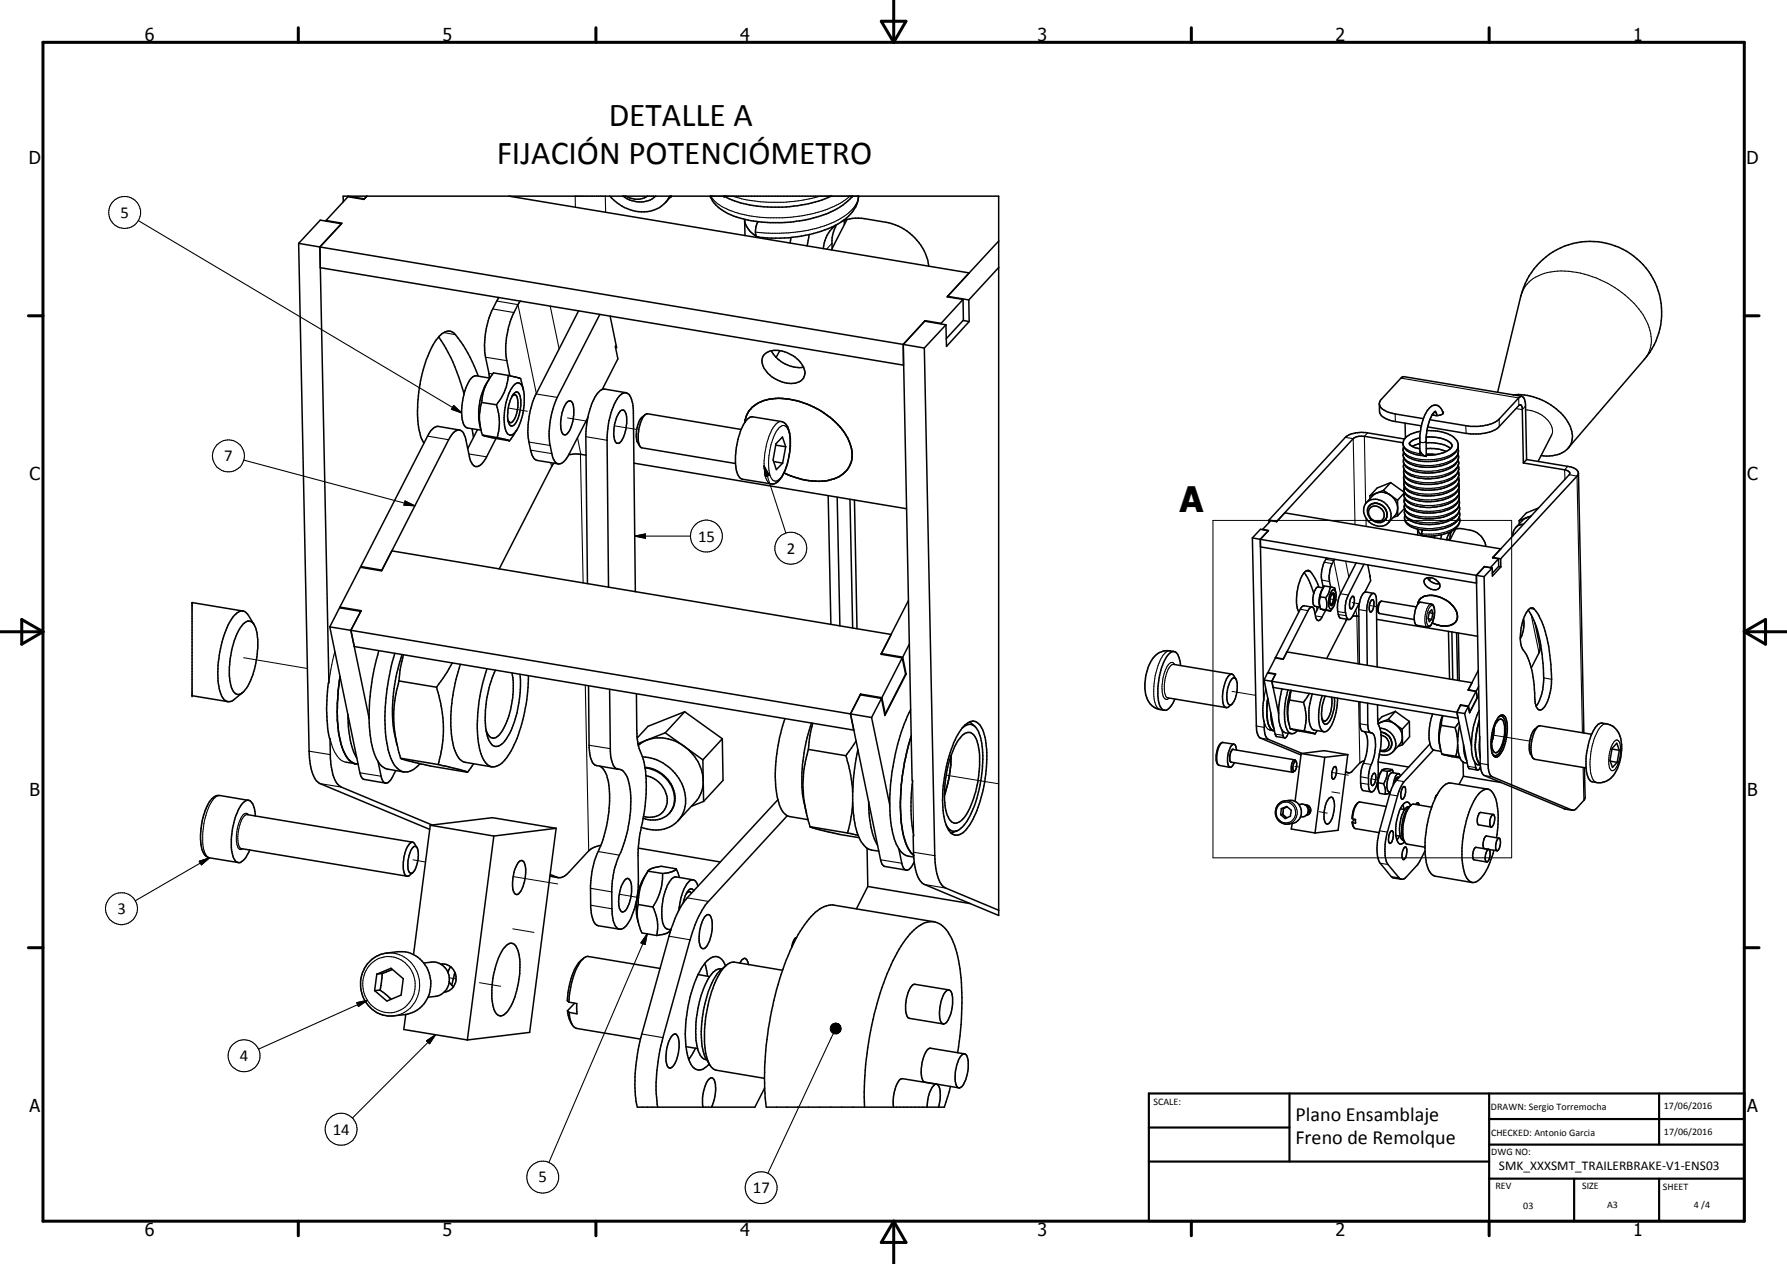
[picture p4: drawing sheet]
<svg xmlns="http://www.w3.org/2000/svg" width="420mm" height="297mm" viewBox="0 0 420 297" stroke-linecap="round" stroke-linejoin="round" font-family="sans-serif">
<defs><g id="words">
<text font-size="8.2" x="277.4" y="120.4">A</text>
<g font-size="7.9">
<text x="143.1" y="29.6">DETALLE A</text>
<text x="116.8" y="38.7">FIJACIÓN POTENCIÓMETRO</text>
</g>
<g font-size="4.7">
<text x="304.6" y="263.5">Plano Ensamblaje</text>
<text x="304.6" y="268.9">Freno de Remolque</text>
</g>
<g font-size="4.2">
<text x="34" y="9.6">6</text>
<text x="104" y="9.6">5</text>
<text x="174" y="9.6">4</text>
<text x="244" y="9.6">3</text>
<text x="314" y="9.6">2</text>
<text x="384" y="9.6">1</text>
<text x="6.8" y="38.7">D</text>
<text x="410.6" y="38.7">D</text>
<text x="7" y="112.9">C</text>
<text x="410.8" y="112.9">C</text>
<text x="7" y="187.1">B</text>
<text x="410.8" y="187.1">B</text>
<text x="7" y="261.4">A</text>
<text x="410.8" y="261.4">A</text>
<text x="34" y="290.4">6</text>
<text x="104" y="290.4">5</text>
<text x="174" y="290.4">4</text>
<text x="244" y="290.4">3</text>
<text x="314" y="290.4">2</text>
<text x="384" y="290.4">1</text>
</g>
<g font-size="3.9">
<text x="28.4" y="51.2">5</text>
<text x="52.7" y="108.4">7</text>
<text x="164.1" y="127.3">15</text>
<text x="185" y="130.1">2</text>
<text x="27.6" y="214.8">3</text>
<text x="56.4" y="249.3">4</text>
<text x="78.2" y="266.6">14</text>
<text x="126.6" y="277.9">5</text>
<text x="177" y="280.4">17</text>
</g>
<text font-size="3.1" x="352.4" y="275">SMK_XXXSMT_TRAILERBRAKE-V1-ENS03</text>
<g font-size="2.4">
<text x="271.2" y="259.7">SCALE:</text>
<text x="350.6" y="260.8">DRAWN: Sergio Torremocha</text>
<text x="391.2" y="260.6">17/06/2016</text>
<text x="350.6" y="267">CHECKED: Antonio Garcia</text>
<text x="391.2" y="266.7">17/06/2016</text>
<text x="350.6" y="271.4">DWG NO:</text>
<text x="351.6" y="279.3">REV</text>
<text x="372" y="279.4">SIZE</text>
<text x="391" y="279.6">SHEET</text>
<text x="358.1" y="284.1">03</text>
<text x="377.9" y="283.8">A3</text>
<text x="398.3" y="283.8">4 /4</text>
</g>
</g></defs>
<g fill="none" stroke="#000" stroke-width=".24">
<path d="M119.5 95.9l4.5 .7M133.4 98.2l4.6 .8M144.5 100.1l5.2 .8M285.2 122.3h70.2v79.3h-70.2zM57.3 154.6l15 2.5M312.7 140.8l1.7 .2M317.9 141.6l1.7 .3M322 142.3l1.9 .3M289.7 162.5l5.5 .9M350.8 172.7l8.9 1.5M222.5 182.2l12.3 2M304.4 180.1l1.1 .2"/>
<path d="M307.6 190.3l.6 .1M310.2 190.8l1.9 .3M313.1 186.1l1.9 .3M313.1 181.5l3.9 .7M322.4 183l1.6 .3M97.1 202.1l2.9 .5M120.6 218.3l4.9 .8M120.6 206l10.5 1.7M145.6 210.1l4.2 .8M105.7 229.8l1.5 .2M112.7 230.9l5 .9"/>
</g>
<g fill="none" stroke="#000" stroke-width=".25">
<path d="M32.5 51.9l76 45.1M135.2 46.1l.1 2.6M142.3 46.1l.1 3.8M167.1 46.1a10.3 10.3 0 0 0 6.3 3.9l2.8 .7 4.4 .5 5.4-.1 5.1-.9a19.8 19.8 0 0 0 8.7-4.1M172.3 46.1a27.1 27.1 0 0 0 8.5 1.4h4.1a39.2 39.2 0 0 0 7.9-1.4M195.6 57.2l-1.3 1.3M201.9 46.1a6.1 6.1 0 0 1-2.6 4.1 23 23 0 0 1-9.2 3.9l-3.1 .5-3.7 .2h-3.2l-2.5-.3M104.3 78.1l2.8 .6M115.9 72.6l5 .8M116.8 70.7l5 .9 4.3 20.9M129.4 71.9l2.1 10.1M357.6 69.6a7.9 7.9 0 0 1 7-5.7 23.1 23.1 0 0 1 17.5 5.4 15 15 0 0 1 6.2 10.4 6.9 6.9 0 0 1-1.7 4.8"/>
<path d="M106.7 95.3l1.8 1.7-2.3-.8zM114.2 83.9l5 .9M115 87.8l.9 .1M126.1 92.6l4.9 .8M183.7 99.1a2.76 2.76 0 0 0-2.2 1.9l-.2 .5a19.4 19.4 0 0 0-1.6 8.6 4.2 4.2 0 0 0 1.3 3.6h.3M328 97.3l.1 1.8M329.4 88.9l27.7 4.6v1.8M339.1 96.6l.1 .7M339.1 96.6h.1M352.5 98.5v1.7M358.7 95.4l-.8 .9-1.5-.3M358.7 96.3a6.7 6.7 0 0 1 6.3 4.5v.8l-.2 .6"/>
<path d="M57.3 108.1l40.2 10.8M95.2 117.7l2.3 1.2-2.5-.2zM100.5 102.5l5 .8M110.2 106.7l4.2 .7M124.4 103.9l5 .8M124.7 105.8l5 .8M129.5 108.7l.2 .9M135.8 102.9l.8 3.9M136.5 106.8l.6 30.2M137.7 102.6l5 .9M179.7 109.5l1.2 2.2-1 .3zM179.7 109.5l5.1 15.8"/>
<path d="M183.2 100.5a1.11 1.11 0 0 1 1.1-.5 1.11 1.11 0 0 1 .9 .9 14.5 14.5 0 0 1-.5 9.3 4.4 4.4 0 0 1-2.3 2.9 2.1 2.1 0 0 1-1.5-2.1 14.3 14.3 0 0 1 2.3-10.5zM316.3 102.8l1.9 .3 .4 20.2M321.6 101.7l-.8 .8 .3 15.8M329.8 104.3a2.99 2.99 0 0 0 2.8 2l1.3 .3M333.8 103.7a.95 .95 0 0 0 1.5 0M342.8 104.7a2.64 2.64 0 0 1-1.8 2.2l-2.7 .9-1.8 .2h-2a6 6 0 0 1-4.5-1.9l-.1-.5M342.9 106a3 3 0 0 1-2.3 2.5l-1.4 .5-2.7 .4-3.1-.2-2.2-.7a2.14 2.14 0 0 1-1.3-1.5M342.9 107.4l-.1 .6a4.2 4.2 0 0 1-2.2 1.9l-2.8 .7-2.9 .1-3-.5-1.2-.6a1.44 1.44 0 0 1-.7-1.3M343 108.7a3.7 3.7 0 0 1-3.1 2.8 13.2 13.2 0 0 1-8.2-.1l-.6-.3a2.05 2.05 0 0 1-1.1-1.5M343 110.1a3 3 0 0 1-2.4 2.4l-2.5 .7a15.7 15.7 0 0 1-4.9 0l-.3-.1a3.9 3.9 0 0 1-2.8-1.6l-.1-.5M343 111.4a2.61 2.61 0 0 1-1.2 1.9l-1.6 .8-1.7 .5-3.2 .2a6.9 6.9 0 0 1-5.1-1.8l-.2-.6M343.1 114.1a2.98 2.98 0 0 1-2.4 2.5l-2.8 .7-1.3 .2-2.4-.2a5 5 0 0 1-4.1-1.9v-.3"/>
<path d="M343.1 112.8v.1a3.9 3.9 0 0 1-3.2 2.6l-2.6 .6h-2.2a7 7 0 0 1-4.7-1.6l-.3-.8M343.1 116.8a3.2 3.2 0 0 1-2.5 2.6 12.8 12.8 0 0 1-9.5-.3l-.6-.5-.4-.9M343.1 115.4a3.7 3.7 0 0 1-3.1 2.8l-3 .6h-2.2l-1.5-.2-1.2-.4-1.2-.6-.6-.6-.2-.6M343.1 118.2a3.4 3.4 0 0 1-2.8 2.6l-2.6 .6-2.6 .1a5.8 5.8 0 0 1-4.8-1.9l-.2-.5M343.2 119.5a3.7 3.7 0 0 1-2.9 2.7l-2.3 .5-2.5 .2a7 7 0 0 1-5.1-1.8l-.2-.7M344.6 100l.1 1.9M368.6 109.6l-.7 .8v2.3M369 111.5l1.8 .4 1.3 60.3M149.3 126l2.5-.5v1zM149.3 126h13M307.1 134.2l1 .2M310.8 136.3l1.8 .4"/>
<path d="M311.1 137.7l.3 .1M311.4 132.1l1.8 .4M311.7 131.4l1.9 .3 1.6 7.8M315.2 139.5l1.8 .3M316.4 131.9l.7 3.7M321.2 121.8v1.9M340.9 126.4l-.5 .5M343.2 120.8a3 3 0 0 1-2.3 2.5l-2.9 .8-2.5 .1a8.2 8.2 0 0 1-4.9-1.5l-.4-.9M343.2 122.2a3.1 3.1 0 0 1-2.5 2.5l-2.1 .6-1.6 .2-2.7-.1M78.7 153.1l-.9 4.2-.5 3.2-.1-.1M275.1 153a3.1 3.1 0 0 0-2.4 2.4 16.3 16.3 0 0 0-1 10.1l.3 .7 .8 .6M275.9 156.1a2.76 2.76 0 0 0-1.7 2.4 8.2 8.2 0 0 0-.1 5.2l.5 .3"/>
<path d="M276.2 156.2a.74 .74 0 0 0-.7-.5 .74 .74 0 0 0-.7 .4 9.5 9.5 0 0 0-1.2 7.8l.7 .5 .6-.3M305.7 143.2l1.8 .3M309.3 144.7l1.5 .3M314.5 143.7l1.9 .3M314.7 144.4l1.8 .3M316.4 145.5l.1 .3M318.8 143.3l.3 1.5M319 144.8l.3 11.2M319.5 143.3l1.8 .3M336.2 142.7l.4-.4 .4 .1a5.1 5.1 0 0 1-.2 3.8l-.3 .5a.49 .49 0 0 1-.6 .4 .49 .49 0 0 1-.4-.5 5.5 5.5 0 0 1 .7-3.9zM336.5 141.9a1.97 1.97 0 0 0-1.2 1.8 3.9 3.9 0 0 0 .2 3.6l.1 .1M357.5 149.8h.1"/>
<path d="M358.2 145.6h.1M359.7 143l1.1 .2M360 144.4l1.9 9M363 159.3l1.8 .3M72.7 176.5l5 .8M77.5 173.5a10.5 10.5 0 0 0 2.8 5.2l1.1 .4M137.6 161l.8 38.9M138.5 175.1l5 .8M287.6 174.5h-.1a4.8 4.8 0 0 0-1.2 4.9l.4 .5M290 176.1a1.77 1.77 0 0 0-.8 1.7l.1 1 .2 .3M290.1 176.1h-.1a1.13 1.13 0 0 0-.8 1.1 2 2 0 0 0 .2 2l.2-.1M295.4 170.6l1.9 .3"/>
<path d="M296.3 173.4l1.9 .3M297.2 169.5h.1M297.2 169.5l.6 1.4 .8 .7M297.6 161.9l-.5 2.7M299.8 172.5l1.9 .3M319.4 164.9l.3 14.4M319.8 170.1l1.8 .3M320.6 179.4l1.8 .3M347.9 173.1l.2 4.9M348 179.4l1.9 .3M348 178h.1M377.7 170.1a2.96 2.96 0 0 0-2.4 2.4 18.2 18.2 0 0 0-1.3 8.9v.4a2.18 2.18 0 0 0 1.4 2.1"/>
<path d="M379.5 174.2a.65 .65 0 0 1 .8-.3 .65 .65 0 0 1 .5 .6 7.4 7.4 0 0 1-1.4 6.5l-.1 .1a1.28 1.28 0 0 1-1-1.4 8.3 8.3 0 0 1 1.2-5.5zM51.7 186.9h-.2a4.3 4.3 0 0 0-2.5 3 18.3 18.3 0 0 0-1 10l.6 1.3 .7 .4M58.1 191.4a2.75 2.75 0 0 0-1.7 2.4 7 7 0 0 0 .1 5.5l.3 .1M58.4 191.5a.79 .79 0 0 0-.8-.4 .79 .79 0 0 0-.6 .6 8.9 8.9 0 0 0-1 7.6l.5 .3 .6-.1M75.3 184.1l4.9 .9M84.6 181.6l5 .8M214.4 183.4h.2l.2 13h-.1M300.7 189.2a2.38 2.38 0 0 1 3.3 .1 2.38 2.38 0 0 1 0 3.4 2.38 2.38 0 0 1-3.3-.1 2.38 2.38 0 0 1 0-3.4zM302.1 188.2a2.76 2.76 0 0 1 2.9 2.4 2.76 2.76 0 0 1-2.2 3.1M316.4 181.5l.5 .1M319.9 184l1.9 .3M319.9 182.5l1.9 .4"/>
<path d="M324.3 195.2l1.9 .3M326.7 186.7l1.9 .3M328.3 183.4l1.8 .3M345.1 180.1l1.9 .3M349 182.2l1.8 .3M367.7 190l1.9 .4M372.2 180.3l.2 7.8M46.9 202.4l2.4-.8-1.9 1.6zM49.3 201.6l-17.5 10.1M129.3 205.9l1.6 .2M138.8 208.7l5 .9M138.9 212.7l5 .9"/>
<path d="M140.7 200.1l4.9 .9M152.2 219.5l-.5 2.5-1-.4zM152.2 219.5l-23.1 53.7M161.6 211l5 .8M207 202.1l5 .8M214.8 200.3l5 .8M217.4 207.9l5 .8M324.5 202.9l1.8 .3M327.1 206l1.9 .3M83.9 235.6l2.5-.5-2.1 1.4zM86.4 235.1l-25.6 11.4M87.2 226.6a6.1 6.1 0 0 1 10.2 3.3 6.3 6.3 0 0 1-7.7 7.8 6.9 6.9 0 0 1-2.5-11.1z"/>
<path d="M90.8 224a7.5 7.5 0 0 1 7 3.9 7.5 7.5 0 0 1-.5 7.9 6.7 6.7 0 0 1-4.6 2.9M157.3 220l5 .9M100.3 244.6l2.1-1.4-1.4 2.1zM102.4 243.2l-19.6 19.6M150.9 243l5 .8M195.2 241.6l1.8-1-1.8 1.3zM195.2 241.9l1.8-1.3-1.7 1.6zM195.3 241.4l1.7-.8-1.8 1zM195.3 242.2l1.7-1.6-1.6 1.8zM195.4 241.1l1.6-.5-1.7 .8zM195.5 240.9l.2-.2 1.3-.1zM195.5 240.9l1.5-.3-1.6 .5z"/>
<path d="M195.7 240.7l1.3-.1zM195.9 242.9l-15.4 32.8M196 240.6h1zM196.2 240.5l.8 .1zM196.5 240.5l.5 .1zM197 240.6l-1.4 2-.2-.2zM197 240.6l-1.2 2.2-.2-.2zM197 240.6l-.9 2.3-.3-.1zM197 240.6l-.7 2.4-.2-.1zM197 240.6l-.4 2.4h-.3zM197 240.6l-.1 2.3-.3 .1zM197 240.6l.1 2.2-.2 .1z"/>
<path d="M197 240.6l.3 2-.2 .2zM197 240.6l.5 1.8-.2 .2zM197 240.6l.6 1.6-.1 .2zM197 240.6l.7 1.3-.1 .3zM197 240.6l.7 1.1v.2zM197 240.6l.7 .8v.3zM197 240.6l.7 .8zM197 240.6l.6 .5zM197 240.6l.4 .3zM197 240.6l.3 .1zM197 240.6v2.3"/>
<circle cx="29.3" cy="49.9" r="3.8"/>
<circle cx="53.7" cy="107.1" r="3.8"/>
<circle cx="166.1" cy="126" r="3.7"/>
<circle cx="185.9" cy="128.8" r="3.8"/>
<circle cx="28.6" cy="213.5" r="3.8"/>
<circle cx="57.4" cy="248.1" r="3.8"/>
<circle cx="80.2" cy="265.4" r="3.7"/>
<circle cx="127.6" cy="276.6" r="3.8"/>
<circle cx="179" cy="279.1" r="3.7"/>
</g>
<g fill="none" stroke="#000" stroke-width=".35">
<path d="M70.2 57.2l5.1-5.5 5 .9-5.1 5.4M70.2 57.2l2.5 119.3a12.2 12.2 0 0 0 1.7 7l.9 .6 25.7 10.8M70.2 57.2l5 .8M75.2 58l2.1 102.5M75.2 58l.1 4.9 137.1 22.9v-4.9M75.2 58l137.2 22.9M76.7 51.8v.1M76.7 51.8l3.7 .7-5.2 5.5M80.7 47.4v-1.3h154.1v169l-17.4-7.2a6 6 0 0 1-2.4-4.7v-.6M81.8 46.1l3.9 .6 .6-.6-.8 .8-3.7-.7-5.1 5.6M119.7 46.1l108.2 18-5.2 5.7 3.7 .6M143.4 46.1a9.7 9.7 0 0 0 11.7 2.7 6.8 6.8 0 0 0 2.4-2.7"/>
<path d="M146.4 46.1a6.2 6.2 0 0 0 7.8 0M147.1 46.1a4.9 4.9 0 0 0 5.2 0M157.8 46.1l-1.4 1.5M167 46.1a9 9 0 0 0 5.5 4.7 28.2 28.2 0 0 0 8.6 1.5 36.7 36.7 0 0 0 12-1.6l2.8-1.2a12.3 12.3 0 0 0 4.5-3.4M170.3 46.1a27.5 27.5 0 0 0 15.4 2.5 31.6 31.6 0 0 0 9.8-2.5M175.1 51.9l.1 3.5M175.1 51.6a4.1 4.1 0 0 0 1.5 3l1.2 .9M178.2 52.1a4.6 4.6 0 0 0-.5 3.3l.1 .1M179.2 55.8v.2M186 55.8l-.3 1.3M190.2 55.1l-.4 2.7M196.5 52.9a7.4 7.4 0 0 0-2.9 5.5"/>
<path d="M196.7 52.8a8.9 8.9 0 0 0-1 5.6M197.9 52a9.1 9.1 0 0 1 5.4-.6l5 .8a12.5 12.5 0 0 1 10.1 10.4M198.5 51.8v1M199.1 51.6l-3.6 7.1M201.9 46.1a6.3 6.3 0 0 1-1.5 3.7 18.2 18.2 0 0 1-11 5.5 30.8 30.8 0 0 1-11.6 .2M234.8 56.6l-12 13M103.2 79.2a41.9 41.9 0 0 1 5.9 13.4M117.3 69.9a20.4 20.4 0 0 0-3.1 14l.9 5M122.4 70.7l-1.5 2.7a19.6 19.6 0 0 0-1.7 11.4l.7 3.5M136 73l-9.9 19.6a19.6 19.6 0 0 0-1.7 11.3 7.9 7.9 0 0 0 1.2 3.9l.7 .4 5 .8M141 73.9l-10 19.5a19.8 19.8 0 0 0-.9 14.5 1.42 1.42 0 0 0 1.2 1.1 1.42 1.42 0 0 0 1.5-.8l1-1.5 4.4-8.6M143.5 74.3l1.5 7.4h-.3"/>
<path d="M217.5 75.4l3.8 .6M217.5 75.4v.1M217.5 75.4l-5.1 5.5M221.3 76v.1M222.4 76.3l-5-.8-5 5.4M222.4 76.3l-5.1 5.5M222.8 69.6l5 .9M222.8 69.6v.2M226.4 75.3l1.5 .3M226.4 70.4l.1 4.8-4 4.4M226.4 70.4l-5.1 5.6M227.8 70.5l.1 5.1"/>
<path d="M227.9 75.6l-5.4 5.8-.1-5.1M234.8 62.9l-7 7.6M112.5 88.4a29.1 29.1 0 0 0-6-10.3 2.55 2.55 0 0 0-3.3 1 26.5 26.5 0 0 0-4.7 13.1l-.3 2.6a16.7 16.7 0 0 0 1.5 9.3M113.2 94.6a12 12 0 0 0 .2 7.6M113.2 94.6l3.5 .5M115 89.1a14.2 14.2 0 0 0-1.9 11.9M115.1 88.9l-3.4-.6a4 4 0 0 0-2.2 2.9 14 14 0 0 0-.5 8.5l.7 .8 3.4 .6M116.7 95.1a12.4 12.4 0 0 1 .2 7.7M119.5 88.2l-3.5-.6a12 12 0 0 0-2.8 7M119.5 88.2l2.9 .7 .7 2.8M119.5 88.2v.5a11.5 11.5 0 0 1-2.8 6.4M120.3 93.2a.65 .65 0 0 1 .8-.4 .65 .65 0 0 1 .5 .7 6.9 6.9 0 0 1-1.2 5.7l-.5 .1-.5-.6"/>
<path d="M120.6 92.7l.4-.4a.73 .73 0 0 1 .9-.1 .73 .73 0 0 1 .3 .8 8.3 8.3 0 0 1-.1 4.3 3.3 3.3 0 0 1-1.7 2.8h-.1a2.12 2.12 0 0 1-1-2.3l.1-.5a9.6 9.6 0 0 1 1.2-4.6zM120.8 90.6a1.09 1.09 0 0 1 1.1-.6 1.09 1.09 0 0 1 .9 .9l.2 .3a14.6 14.6 0 0 1-.9 8.6 2.97 2.97 0 0 1-2.2 2.4 2.3 2.3 0 0 1-1.3-2 14.7 14.7 0 0 1 2-9.4zM133.1 94.7a.93 .93 0 0 1 1.1-.4l.3 .3a7.4 7.4 0 0 1 .1 4.8 3.5 3.5 0 0 1-1.7 2.8 1.33 1.33 0 0 1-1-1.6 10 10 0 0 1 1.2-5.9zM144.9 81.2l-.2 .2 .6 2.9-3.7 7.2M145.9 96.6a.75 .75 0 0 1 .8-.2 .75 .75 0 0 1 .4 .7 8.5 8.5 0 0 1-1.4 7 .92 .92 0 0 1-1-.2 .92 .92 0 0 1-.3-.9 8.6 8.6 0 0 1 1.5-6.4zM147.2 92.3l.2 .1a3.4 3.4 0 0 1 1.4 2.9l.6 43.8M147.2 92.3a3.3 3.3 0 0 0-2.6 2.4l-.3 .5a21.1 21.1 0 0 0-1.5 6.3l.3 36.5M147.2 92.3l-5-.9a1.86 1.86 0 0 0-1.8 1.2 19.3 19.3 0 0 0-2.7 10l.4 34.6M151.7 97.5a5.7 5.7 0 0 0-2.1 5.4 2.92 2.92 0 0 0 .8 2M175.2 99.2a5.8 5.8 0 0 1 4.3-5.1 17.2 17.2 0 0 1 13.4 2.4 14.5 14.5 0 0 1 7.4 9.6 5.9 5.9 0 0 1-4.9 6.6 16.4 16.4 0 0 1-11.1-1.6M175.8 98.5l.5-.4 .7-.1 6.7 1.1a3.3 3.3 0 0 1 2 3.4v3.8l-.7 3.2a9.6 9.6 0 0 1-2.1 3.7l-.8 .5h-.6l-7-1.1a3.3 3.3 0 0 1-1.5-3.1 19 19 0 0 1 1.7-9.6zM179.7 83.3a4.8 4.8 0 0 1 5.3-.5 7.4 7.4 0 0 1 3.7 3.1 2.57 2.57 0 0 1 .3 2.8 2.57 2.57 0 0 1-2.5 1.4 7 7 0 0 1-7.4-5.1l.2-1.1z"/>
<path d="M181.4 82.4a7.5 7.5 0 0 0 7.5 3.9M183.3 82.4l-.8 1.6M212.4 80.9l4.9 .9M212.4 80.9l2 102.5M217.3 81.8l2.5 119.3a11.1 11.1 0 0 0 2 7.2l13 5.6M324.3 94.9a3.2 3.2 0 0 0 .5 2.8l.9 .6 1.8 .7 6.7 1.1M330.4 99.4v3.5M336.2 98.6l8.4 1.4a13.2 13.2 0 0 0 5.7-.3l1.9-1 4.9-5.2a.75 .75 0 0 1 .8-.3 .75 .75 0 0 1 .6 .7l.2 1.1 .2 13M336.8 97.5a2.28 2.28 0 0 0 2.6-.5l-.1-.1a2.38 2.38 0 0 0-1.9-1.7h-.3a4.7 4.7 0 0 0-2.4 3.1l-.5 1.8M336.8 97.5l-.6 1.1-.7 2.6M337.4 96.7l-.6 .8M337.4 96.7h.1"/>
<path d="M337.5 96.7l.4 1M352.1 92.2l5.5-22.6a16.8 16.8 0 0 1 24-11 16.8 16.8 0 0 1 5 25.9l-17.9 20.8M355.8 92.8a14.1 14.1 0 0 1 13.4 7.4 4.5 4.5 0 0 1-3 6.6l-2.5 .4-1.4-.1M357.8 93.1l-27.9-4.6-.5 .4-4.6 5a1.49 1.49 0 0 0 .5 2.4l1.2 .6 1.5 .4 6.7 1.1M108 101l-5-.8a3.2 3.2 0 0 0-2.5 2.3l-15.7 30.6M111 100.8l.3 2M112.3 101l-2.3 4.5M113.4 102.2l2.2 .7 4.2 .7M113.4 102.2l3.5 .6M116.6 103l-2.2 4.4a2.95 2.95 0 0 1-2.7 2.2 3.4 3.4 0 0 1-1.3-2.4l-.9-3.8a2.62 2.62 0 0 0-1.5-2.4 3.2 3.2 0 0 0-2.5 2.3l-15.7 30.7-5-.9M116.9 102.8l2.9 .8M121.5 101l-1.7 2.6"/>
<path d="M130.2 108.8l-.4 .6-12.4 24.3M133.7 106.8l2-.1 2.1 .3M149 108.8l64.1 10.7M174.3 100.9l-22.2-3.7a3.3 3.3 0 0 0-1.7 2.9 8.3 8.3 0 0 0-.1 4.3l.1 .5 .5 .3 22 3.7M181.9 108.5l2.1 .3M182.4 104.6l2.3 .4M184.7 105l-.7-2.3-1.6 1.6-.6 3.8 .7 2.3 1.5-1.6M184.7 105l-.7 3.8M194.7 116.5l.7 30.2M196.8 116.8l.7 30.3M199.8 117.3l.7 30.3M200.9 117.5l.6 30.2"/>
<path d="M321.3 118.2a3.4 3.4 0 0 1 5.3 1.2 2.68 2.68 0 0 1 0 3.2 2.68 2.68 0 0 1-3.1 .9 3.5 3.5 0 0 1-2.2-5.3zM322 118.8a2.6 2.6 0 0 1 4.1 1.6l.1 .6-.2 .7M322.1 116.5v.7M322.1 119.4a2.03 2.03 0 0 1 2.7 .2 2.03 2.03 0 0 1 .2 2.6 2.05 2.05 0 0 1-2.6-.3 2.05 2.05 0 0 1-.3-2.5zM323.2 118.3l-.7 .1-.5 .5M323.5 118.3a2.69 2.69 0 0 1 2.4 3.7 2.42 2.42 0 0 1-4.1-.7l-.2-.6a1.84 1.84 0 0 1 .4-1.9M325.3 115.2l1.6 1.2M325.3 115.2l-3.2 1.3M326.9 116.4a3.2 3.2 0 0 0-4.1 .1l-1.5 1.6M326.9 116.4l1 .9 .6 1.2 .1 .9M326.9 116.4l1.7 1.2M327 113.4l-3.2 1.3-1.7 1.8"/>
<path d="M327 113.4l3.2 2.3M327 113.4l-1.7 1.8M328.6 117.6v1.8M328.6 119.4l-.3 1.3-1.9 2.2M328.6 119.4v1.8M329.9 104.1l-9.1-1.6a3.4 3.4 0 0 0-2.6 .6l-18 19.5-1.8-.4M330.1 109l-.1 .8 .1 .6M330.2 103.2l-8.6-1.5a7.1 7.1 0 0 0-5.1 .9l-18.1 19.6M330.2 119.5l-1.6 1.7M330.2 115.8l-1.6 1.8M330.2 103.2a2.1 2.1 0 0 0 1.2 3.1l1.4 .5 1.2 .2M330.3 118.4l-.1 1"/>
<path d="M331.4 104.1v.1M332.1 104.9l1.7 .6M333.8 104.3l-1.7 .6M333.8 102.9a2.93 2.93 0 0 0-2.4 1.4l.7 .6M333.9 106l.9 1.1 .5 .1 .1-.2M333.9 106v.8l.1 .2M334 101.3a5.8 5.8 0 0 0-3.6 1.7l-.2 .2M334 107l1.1 .2M334.2 100.1l-.4 2.3 .1 3.6M335.3 104.1h1.8a7.4 7.4 0 0 1 3.9 1.3M335.3 102.7a7.5 7.5 0 0 1 5.9 1.6 .92 .92 0 0 1-.4 1.3 9.1 9.1 0 0 1-4.6 1.4h-.8M335.4 106.8h2.2"/>
<path d="M335.4 105.4h.6a9.3 9.3 0 0 1 4.1 .7M335.5 101.2a9.7 9.7 0 0 1 6.3 1.6 2.53 2.53 0 0 1-.6 4.4l-1.6 .7a12.9 12.9 0 0 1-6.5 .3 3.7 3.7 0 0 1-3.2-2.4l.1-.9M335.5 101.2l-.2 1.6 .1 4.2M335.7 100.3l9 1.6a11.9 11.9 0 0 0 6.9-.9l.9-.8 4.7-5a.73 .73 0 0 1 .7 1.1l.3 12.5M342.8 105.4a2.67 2.67 0 0 1-1.7 3.2 12.1 12.1 0 0 1-9.2 .5 2.44 2.44 0 0 1-1.9-2.8M342.8 106.7a2.98 2.98 0 0 1-2.2 3.5l-1.4 .5-1.3 .3-2.7 .2a6.2 6.2 0 0 1-5-1.9l-.1-.2a1.51 1.51 0 0 1 0-1.4M342.8 109.4a2.83 2.83 0 0 1-1.4 3.1 11 11 0 0 1-4.8 1.3l-2.4-.1a4.9 4.9 0 0 1-4-1.9l-.2-.6 .1-.8M342.8 108.1a3.2 3.2 0 0 1-2.5 3.6 12.7 12.7 0 0 1-6.4 .7 6.4 6.4 0 0 1-3.6-1.8l-.2-.2M342.9 110.7a2.93 2.93 0 0 1-2.2 3.5l-2.1 .7-2 .3h-1.7l-1.8-.3a3.8 3.8 0 0 1-3-2l-.1-.4 .1-.8M342.9 112.1a2.62 2.62 0 0 1-1.5 3.1 11.6 11.6 0 0 1-7.1 1.3 5.1 5.1 0 0 1-4.2-2.2l.1-1.3M342.9 113.5a2.43 2.43 0 0 1-.3 2.1 9.7 9.7 0 0 1-8 2.3l-1.2-.3a4.8 4.8 0 0 1-3.2-2v-1.3M343 114.8a2.83 2.83 0 0 1-1.7 3.2 12.2 12.2 0 0 1-9.2 .6l-1.1-.6a2.01 2.01 0 0 1-.8-2.3"/>
<path d="M343 116.1a2.74 2.74 0 0 1-1.5 3.2 10.8 10.8 0 0 1-4.8 1.3h-1.7a6.4 6.4 0 0 1-4.6-1.9l-.3-.8 .2-.8M343.1 117.5a2.8 2.8 0 0 1-1.8 3.2l-2.6 1-1.9 .2-3-.1a4.1 4.1 0 0 1-3.6-2.4M343.1 118.8a2.96 2.96 0 0 1-2.3 3.5 11.6 11.6 0 0 1-9.5-.1 2.07 2.07 0 0 1-1-2.4M358.2 108.8l9.7 1.6a.91 .91 0 0 1 1.1 1.1l-18 19.5M358.9 108l9.7 1.6a2.59 2.59 0 0 1 2.5 1.7l-.3 .6-18 19.4M358.9 108l-.7 .8M361.7 119.4l-2.8 1.1-1.7 1.8M364.8 102.2l-3.2 6.2M371.1 111.2l1.3 61.1M84.8 133.1l.1 .2M294.5 126.4l.9 44.2a3.5 3.5 0 0 0 .9 2.8l9.6 4M294.5 126.4l1.9-2 1.8 .3-1.9 2"/>
<path d="M294.5 126.4l1.8 .3M296.3 126.7l.8 38M296.3 126.7l.1 1.8 50.8 8.5-.1-1.8M296.3 126.7l50.8 8.5M296.9 124.4l1.9-2.1 1.4 .3 1.9-2.1 50.8 8.5-2 2.1 1.4 .2M296.9 124.4v.1M296.9 124.4l1.3 .3-1.9 2M298.4 122.2v.6M306.7 134.5l1.1 1.9 1.1 3.1M310.1 138l-.9-2.1a3.3 3.3 0 0 0-1.6-1.9 3.3 3.3 0 0 0-2.1 3 10.1 10.1 0 0 0-.1 6.8M310.8 138.6a5.9 5.9 0 0 0-.5 4M310.8 138.6l-.4 1.7"/>
<path d="M311.1 138.2l-.3 .4M311.9 131.1a7.9 7.9 0 0 0-.8 6.6v.4l-1.1-.1a1.8 1.8 0 0 0-1.2 1.7l-.1 1.7 .2 .9 1.4 .4M312.7 137.9a4.2 4.2 0 0 1-1 2.6M312.7 137.9l-1.3-.2-.6 .9M312.7 137.9l.3 .1a.8 .8 0 0 1 .9 .7l.2 .5M313 139.7l.3-.1a1.33 1.33 0 0 1 .1 1.8l-.3 .5-.1 .1-.3-.1M313.2 139.5l.3-.1a2.27 2.27 0 0 1-.4 2.9h-.1a2.27 2.27 0 0 1 .1-2.7zM313.3 138.7l.3-.1a1.57 1.57 0 0 1 .5 1.9 2.99 2.99 0 0 1-1.1 2.6h-.1a2.42 2.42 0 0 1-.4-2.5l.1-.7zM313.8 131.4a7.6 7.6 0 0 0-.9 6.5M318.8 132.3l-3.6 7.2a7.6 7.6 0 0 0-.5 5.2l.4 .5 2 .4M320.7 132.6l-3.7 7.2-.6 2.1a5.7 5.7 0 0 0 .2 3.1 .59 .59 0 0 0 .5 .6 .59 .59 0 0 0 .6-.4l1.9-3.6M321.6 132.8l.5 2.7"/>
<path d="M322.1 135.3l.2 1.1-1.4 2.7M323 139.4a1.81 1.81 0 0 0-1.3 1.8l-.4 2 .2 13.1M323 139.4a1.65 1.65 0 0 1 .6 1.8l.2 15.5M323 139.4l-2-.3a4 4 0 0 0-1.5 3.4l.1 13.5M325.7 122.2h.1M325.9 121.9l-.2 .3M328.6 121.2l-1 .4M330.4 121.1a2.27 2.27 0 0 0 1.8 2.9l1 .3 1.3 .2M333.3 124.6l.5 .7 .5 .5M333.3 124.3v1.4M334.5 124.5l-.2 .7v.6M334.8 125.9v.1"/>
<path d="M334.9 136.2a2.28 2.28 0 0 1 3.6 1.7 1.48 1.48 0 0 1-2.2 .5 1.84 1.84 0 0 1-1.4-2.2zM335.6 135.8a2.92 2.92 0 0 0 2.8 1.4M336.4 135.8l-.3 .6M337.4 125.9l-.1 .5M338.9 125.6l-.2 1M341.3 124.8a2.45 2.45 0 0 0-1.1 2.1M341.3 124.8l-.4 1.2v.9M341.8 124.5l1.6-.3 2.2 .4a4.5 4.5 0 0 1 3.8 3.8M342 124.4v.4M342.2 124.3l-1.3 2.7M343.1 120.2a3 3 0 0 1-2.2 3.5 12.7 12.7 0 0 1-6.4 .8M343.1 121.5a2.8 2.8 0 0 1-2 3.4l-.3 .2a13.4 13.4 0 0 1-6.2 .8l-.3-.1"/>
<path d="M347.1 135.2l.8 37.9M347.1 135.2l1.8 .3M348.9 135.5l1 44.2a3.4 3.4 0 0 0 .9 2.8l18.9 7.9M349 133.2l1.8 .3M349 133.1l-1.9 2.1M349 133.1l1.4 .3M349 133.1v.1M350.4 133.4h.1M350.8 133.5l-1.9 2M351 131v.1M351 131l1.8 .3M352.3 133.1l.6 .1"/>
<path d="M352.3 131.3l.1 1.8-1.6 1.6M352.3 131.3l-1.9 2.1M352.8 131.3l.1 1.9M352.9 133.2l-2 2.2-.1-1.9M357.2 122.3v.8M358.2 123.2a2.51 2.51 0 0 0-2.5 2.7M358.8 121.7l-.6 .4-1.8 1.9M358.8 121.7l-1.6 .6M359.8 121.5l-1 .2M360.1 121.2l-1.3 .5M56.9 143.6a5.2 5.2 0 0 0-3.3 3.3 28.3 28.3 0 0 0-2.4 11 12 12 0 0 0 1.4 6.4l.8 .5M57.1 146.7a1.55 1.55 0 0 1 1.6-.7 1.55 1.55 0 0 1 1.3 1.2 14.8 14.8 0 0 1 .4 7.2 16 16 0 0 1-3.3 8.3 1.39 1.39 0 0 1-2.2-.1l-.7-2.1a21.3 21.3 0 0 1 1.6-11.7z"/>
<path d="M59.7 146.8l-1.5-2.5-.7-.6-12.3-2.1v21.9l8.7 1.4 .9-.3 2.3-1.9M77.5 147.3l7.3 35 .7 .8 5.1 .9M77.5 147.3l2.3-4.5 5 .9-2.3 4.4M77.5 147.3l5 .8M79.9 142.7l4.8-9.4 5 .9 2.4-4.7 117.4 19.6-2.3 4.7 4.9 .8M79.9 142.7l.1 .2M79.9 142.7l5 .8-2.4 4.6M80 159a42.2 42.2 0 0 0 .2 15.9 6.1 6.1 0 0 0 3.1 4.6h.4M82.5 148.1l4.3 20.6M82.5 148.1l.8 3.8 117.4 19.7-.7-3.8M82.5 148.1l117.5 19.7M89.1 152.9a47.5 47.5 0 0 0-1.5 23 7.3 7.3 0 0 0 2.9 4.6l4.4 .9"/>
<path d="M92.8 153.5a47.3 47.3 0 0 0-1.5 22.7 7.6 7.6 0 0 0 2.7 4.8 3.5 3.5 0 0 0 4.3-1.1l.5-.4M94.5 153.8a38.7 38.7 0 0 0-1.7 18.8l.6 2.5M94.9 153.9l-.7 2.9-.4 3.2M106.3 155.8l-1.1 2.1-2.6 3.6M108.2 156.1a40.1 40.1 0 0 0-1.9 17.8 7.3 7.3 0 0 0 2.5 5l6.8 1.3M114.5 157.1a37.6 37.6 0 0 0-1.8 18.7 6 6 0 0 0 2.4 4.2 3.3 3.3 0 0 0 3.6-1.4 29.2 29.2 0 0 0 5-13.2l.5-3.9v-2.7M116.5 157.5a26.3 26.3 0 0 0-2.3 13.8 5.7 5.7 0 0 0 1.8 4l.6 .1 .6-.1a7.7 7.7 0 0 0 3.2-4.3 28.2 28.2 0 0 0 1.8-12.5M120.4 158.2a17.2 17.2 0 0 1 0 6.4 15.6 15.6 0 0 1-3.3 8.4 1.55 1.55 0 0 1-1.6 .3 1.55 1.55 0 0 1-1-1.3l-.2-.4M207.2 153.6l5 .8M207.2 153.6l.1 .2M212.1 154.6l.8 3.8-4.8 9.4M212.1 154.6l-4.8 9.4"/>
<path d="M212.2 154.4l.9 4M212.9 158.4h.2M213.1 158.4l-5 9.7-.8-4M213.6 141.2l-6.4 12.4M213.8 151.3l-1.6 3.1M275.9 156.1l13.7 2.3M276 153.1a4.6 4.6 0 0 0-5.9 3.3l-.2 .4a11.9 11.9 0 0 0-.2 7.2 3.9 3.9 0 0 0 3.1 2.8l1 .1M277.6 156.4a3.8 3.8 0 0 0-1.4-3.2 1.9 1.9 0 0 0-2 1.3 14.3 14.3 0 0 0-1.7 4.8 11.5 11.5 0 0 0 .4 6.9 1.2 1.2 0 0 0 1 .7 1.2 1.2 0 0 0 1.2-.7l1.2-1.9M289.6 158.4l.4 .2 .6 1M289.6 158.4a3.1 3.1 0 0 0-1.7 2.3 7.4 7.4 0 0 0 0 5.3l.4 .3M289.6 159.6l.4-.3 .5 .2a6.5 6.5 0 0 1-.3 5.1l-.3 .5a.64 .64 0 0 1-.7 .6 .64 .64 0 0 1-.6-.7 7.5 7.5 0 0 1 1-5.4zM297.2 159.8l2.6 12.7 .4 .6 1.8 .3"/>
<path d="M297.2 159.8l1.8 .3M298.1 158.1l1.8 .3-.9 1.7M298.1 158.1v.1M299.9 158.5l-1.9-.3-.8 1.6M302.6 153.2l43.5 7.2-.9 1.8 1.8 .3M308.5 142.7l-2-.3-.7 .5-7.7 15.2M309.6 142.5l.1 .8M310 142.6l-.8 1.7M310.2 141.6l.3 1.5M310.4 140.3l-.2 1M310.4 140.3l1.3 .2M310.5 143.1l2.3 .5"/>
<path d="M310.5 143.1l1.2 .2M311.7 143.4l-.9 1.6a.77 .77 0 0 1-.4 .7 .77 .77 0 0 1-.8-.1l-.3-.7a2.93 2.93 0 0 0-.6-2.2h-.4l-.6 .6-6 11.6-1.8-.3 1.8 .3M311.7 140.5l.2 1.1v1l-.2 .7M311.7 143.3l1 .3M312.7 141.8v.1M312.7 143.6h.1M312.8 143.6h.1M313.5 142.7l-.7 .9M316.7 145.5l-4.8 9.2M318 140.1a.84 .84 0 0 1 .4 1.3 1.89 1.89 0 0 1-.7 1.7 2.19 2.19 0 0 1 .1-2.7zM318 144.8l1.5 .1M322.4 141.1l.5-.1a2.88 2.88 0 0 1-.5 2.8h-.2a2.8 2.8 0 0 1 .2-2.7z"/>
<path d="M323.7 145.5l23.7 4M324.2 144.1l8.3 1.5M324.6 141.4a2.94 2.94 0 0 0-.5 2.5l.1 .2M324.6 141.4a2.08 2.08 0 0 0-.4 2.7M324.6 141.4l8.4 1.2M333.3 142a3 3 0 0 1 3.8-2 6.6 6.6 0 0 1 5.5 4.4 2.28 2.28 0 0 1-2.4 2.7 6.2 6.2 0 0 1-3.4-.7M333.6 141.7l.4-.2 2.5 .4a1.38 1.38 0 0 1 .8 1.5l-.3 2.1a2.23 2.23 0 0 1-1.4 1.9l-2.6-.5a3.7 3.7 0 0 1-.3-3.2l.5-1.4zM335.8 145.4l.8 .1M336 144l.9 .1M336.9 144.1l-.3-.8-.5 .5-.3 1.5 .3 .8 .5-.6M336.9 144.1l-.3 1.4M340.6 148.4l.2 11.2"/>
<path d="M341.4 148.5l.2 11.2M342.5 148.7l.2 11.2M342.9 148.8l.2 11.1M347.6 157.5l-2.4 4.6M358.2 145.5l.1 1.1-.1 1.5-.7 2M359.3 143.3l1.6 3.2M359.4 143.3l.8-.5a6.2 6.2 0 0 1 2.3 3.2 37.5 37.5 0 0 1 2.1 16.3 6.8 6.8 0 0 1-2.2 4.5 1.07 1.07 0 0 1-1.3-1.1l-.2-.9a27.9 27.9 0 0 0-1.9-10.7 6 6 0 0 1-1.5-5v-.5a9.8 9.8 0 0 1 1.9-5.3zM360.9 146.5l1.2 6.1-.1 .6-2 3.8M360.9 146.5a38.6 38.6 0 0 1 1.8 15.5l-.7 2.5-.8 1.4M77.2 160.4a41 41 0 0 0 .3 13.1M77.6 173.5l.1 3.8a11.9 11.9 0 0 0 1.7 7l.8 .7 21.4 8.9M81.4 179.1l2.3 .4"/>
<path d="M81.8 167.9a20.5 20.5 0 0 0 2.1 10.3M83.7 179.5l.5 .1M88.9 179l.8 3.8 .5 1.1 .4 .1M93.8 160a29.9 29.9 0 0 0 .4 18.2M93.8 160l8.8 1.5M94.2 178.2l1.3 .5 4.8 1.1 9.6 1.7M94.2 178.2l8.8 1.5M94.3 178.2v.1M102.6 161.5a30.1 30.1 0 0 1 .4 18.2M103 179.7l5.3 1.2 1.6 .6M111.4 179.5l-1.5 2M138.4 161.2l.1 13.9a6.5 6.5 0 0 0 1.3 4.6l5.4 1.1"/>
<path d="M143.3 162l.2 13.9a6.8 6.8 0 0 0 1.2 4.6 3.5 3.5 0 0 1 2.3 1.3 14.9 14.9 0 0 1 1.3 8.2l-.2 1.6a33.3 33.3 0 0 1-3.1 11l-.6 1.8-.4 2.6-.1 6.6a5.9 5.9 0 0 0 1.3 4.6l.5 .2M149.6 163.1l.1 8.6a14.6 14.6 0 0 0 1.5 6.7 29.1 29.1 0 0 1 .7 8.2 65.3 65.3 0 0 1-1.5 10 51.9 51.9 0 0 0-.3 10.6 20 20 0 0 1-2.6 10.1l-1.1 .9-.7 .2M151.1 177.8a10.8 10.8 0 0 1 10.1 11.1l-.7 2.4-1.1 1.6M152.1 173.9a9.5 9.5 0 0 1 8.2 1.1M152.1 173.9l-2 1.3M152.1 173.9l-2.1 .9M156.4 172.2l4.5 3.2M156.4 172.2l-4.3 1.7M160.9 175.4a9.6 9.6 0 0 1 3.9 11l-.9 1.6-4.5 4.9M160.9 175.4l4.4 3.2M161 167.3l-8.7 3.4-2.5 2.7M161 167.3l8.8 6.3"/>
<path d="M161 167.3l-4.6 4.9M165.3 178.6l.1 9.7M169.8 173.6l.2 9.8-4.6 4.9M169.8 173.6l-4.5 5M184.6 168.9a39.6 39.6 0 0 0-1.9 18.4 6.2 6.2 0 0 0 2.4 4.4M190.1 176.1a28.9 28.9 0 0 0 .3 18.2M190.1 176.1l8.8 1.5M190.8 169.9a42.1 42.1 0 0 0-2.3 11.7 26.6 26.6 0 0 0 1.1 9.6M191.1 170l-.8 3.6-.2 2.5M198.9 177.6l1.1 4.6 .5 4M200 167.8l4.9 .8M200 167.8l7.3 35 .6 .8 5.2 .9"/>
<path d="M201.3 174.2l-2.4 3.4M201.7 176.1a47.8 47.8 0 0 0-.6 18.1l.9 2.6M202.3 163.3l5 .8M202.3 163.1l-2.3 4.7M202.3 163.1l5 .9M202.3 163.1l.1 .2M204.9 168.6l4.3 20.6M207.3 164.1l-2.4 4.5M207.3 164l.8 3.8M208 167.7l.1 .1M214.1 166.8a49.5 49.5 0 0 0-4.2 28.9 8.7 8.7 0 0 0 2.6 5.1l.8 .3 1.5 .3M214.2 173a49.3 49.3 0 0 0-1.9 22.7 9.4 9.4 0 0 0 2.5 5.3"/>
<path d="M223.6 177.6a30.1 30.1 0 0 1-1.5 9.3M226.3 171.1a2.03 2.03 0 0 1 3.5 .4 16.7 16.7 0 0 1 1.2 9.4 26 26 0 0 1-4.4 13 2.39 2.39 0 0 1-3.1 1.2l-1-1.2M226.3 172.8a1.86 1.86 0 0 1 1.9-.6 1.86 1.86 0 0 1 1.3 1.4l.5 1.4a20 20 0 0 1 .1 7.2 19.3 19.3 0 0 1-4 10.6 1.79 1.79 0 0 1-1.9 .6 1.79 1.79 0 0 1-1.3-1.5l-.2-.4a24.9 24.9 0 0 1 1.8-16.1l.9-1.5zM226.9 170.3a2.26 2.26 0 0 1 2.9-.5 7.2 7.2 0 0 1 2.1 5.5 31.7 31.7 0 0 1-4.2 18.9 3.2 3.2 0 0 1-3.6 1.9 4.7 4.7 0 0 1-2-3.6 26.3 26.3 0 0 1-.3-7.8 34.8 34.8 0 0 1 3.1-11.5l1-1.6zM228 169.6l1.2 1.1M274.6 164l13.7 2.3M289.5 179.1l14.4 2.4M289.6 165.5l-.9 .7-.4 .1M290 176.1l14.4 2.5M290.1 174.9l.4 .3 .2 1.1M290.1 174.9l-.5 .2a5.7 5.7 0 0 0-.6 5l.5 .2 .7-1.1M290.1 174.9l-2.5-.4a2.29 2.29 0 0 0-1.5 2.2l-.1 1.9a1.22 1.22 0 0 0 .7 1.3l2.5 .4"/>
<path d="M297.1 164.6a12.9 12.9 0 0 0 .1 4.9l.1 1.4a3.1 3.1 0 0 0 .9 2.8l7.9 3.3M298.1 164.1a11.4 11.4 0 0 0 .6 7.1l.3 .3 .5 .2M298.6 171.6l.9 .1M298.8 167.4a7.7 7.7 0 0 0 .7 3.8M299 160.1l1.6 7.6M299 160.1l.3 1.4 43.5 7.3-.3-1.4M299 160.1l43.5 7.3M299.5 171.7h.2M301.4 171.5l.3 1.5 .3 .4M301.4 161.9a15.1 15.1 0 0 0-.4 8.7l.3 .7 .5 .7 1.8 .4M302.8 162.1a15.1 15.1 0 0 0-.1 9.6 1.3 1.3 0 0 0 1.2 .7 1.3 1.3 0 0 0 1.1-.7M302.9 172.3l-.5 .9-.4 .2"/>
<path d="M303.2 164.5a11 11 0 0 0 .1 6.7M303.2 164.5l3.3 .6M303.3 171.2l2.3 .6 3.6 .7M303.3 171.2l3.3 .6M303.5 162.2a13.4 13.4 0 0 0-.4 7.9M303.6 162.2l-.4 2.3M304.4 179h.3a2.39 2.39 0 0 1-.2 2.1l-.3 .1-.2-.4 .1-1.2zM304.4 178.6a1.77 1.77 0 0 0-.8 1.6v.8l.3 .5M304.4 178.6l.4 .4M305.9 177.1l-1.4 11.2M305.9 177.1l5.6 .9M305.9 177.1l5.5-.7 5.5 .9"/>
<path d="M306.5 165.1l.2 .9a9.6 9.6 0 0 1-.1 5.8M306.6 171.8l2.6 .7M307.9 162.9l-1.4 2.2M308.6 163.1a11.9 11.9 0 0 0-.3 7.9l.5 .5 2.5 .5M309.7 171.7l-.5 .8M310.9 163.4l-.2 .6a11.5 11.5 0 0 0-.1 7.4l.7 .6M311.5 178l-2.3 17.7M311.6 163.6l-.7 2.1a5.7 5.7 0 0 0 .5 4.4l.3 .1a1.39 1.39 0 0 0 1.1-1 9.8 9.8 0 0 0 1-5.3M313.1 163.8a6.5 6.5 0 0 1-1.5 5.7l-.5-.1-.3-.6M314.5 164v.6a11.9 11.9 0 0 1-2.3 7l-.9 .4M316.9 177.3l-2.3 17.8-5.4 .6M316.9 177.3l-5.4 .7"/>
<path d="M319.7 164.9l.1 5.2a1.66 1.66 0 0 0 .7 1.8l1.8 .3M320.7 171.9a3.2 3.2 0 0 1 .9 3.1 25.1 25.1 0 0 1-1.6 6.1l-.1 2.9a1.74 1.74 0 0 0 .7 1.8l1.8 .3M320.8 178.8l-1.1 .5-2 2.2-.6 .1-.7-.2M321.6 165.2v5.2a1.53 1.53 0 0 0 .9 1.8 2.6 2.6 0 0 1 .9 2.7l-.1 1.5a13.5 13.5 0 0 1-1.2 4.2l-.3 1.5v2.6l.2 1.1 .4 .3M323.9 165.6v3.2a6.2 6.2 0 0 0 .7 2.9 12.6 12.6 0 0 1-.3 5.5M324.1 179.1l7.1 1.2M324.3 177.2l-.2 1.7-.1 4.2M324.4 171.1a3.8 3.8 0 0 1 3.6 4.8 2.69 2.69 0 0 1-3.7 1.3M324.6 172a2.63 2.63 0 0 1 2.2 4h-.1M324.6 172.1a2.6 2.6 0 0 1 2.1 4l-1.2 .5-1-.2M324.7 172.8a1.89 1.89 0 0 1 1.8 1.3 1.89 1.89 0 0 1-.8 2.1l-1.2 .1M324.8 169.7l-.7 .4"/>
<path d="M324.8 169.7a3.4 3.4 0 0 1 3.2 .5M324.8 169.7l-.8 .3M326.4 169l1.6 1.2M326.4 169l-1.6 .7M328 170.2a3.3 3.3 0 0 1 1 4.8l-1.5 1.7M328 170.2l1.7 1.2M328.1 167.2l-3.2 1.2-.9 1.1M328.1 167.2l3.3 2.3M328.1 167.2l-1.7 1.8M329.7 171.4l.1 3.6M329.8 175l-1.1 .4M331.4 169.5v3.6l-1.6 1.9"/>
<path d="M331.4 169.5l-1.7 1.9M336.2 174.8l-8.3 9.1-1 2.3M336.8 167.8l-.1 .5a11.5 11.5 0 0 0-.2 7.4l.5 .5M337 176.2l-7.3 8.1-1 2.2-2.5 9a11.8 11.8 0 0 0 0 7.4l2.8 3.4 .5 .3M337 176.2l1.8 .4M338.9 170.5a10.8 10.8 0 0 0 .1 6.7M338.9 170.5l3.2 .5M339 177.2l4.3 .9M339 177.2l3.3 .5M339.1 168.1a14.5 14.5 0 0 0-.4 8M339.2 168.2l-.3 2.3M342.1 171l.6 3.2"/>
<path d="M342.3 177.7l.9 .2M342.5 167.4l2.6 12.7 .3 .5 2 .4M342.5 167.4l1.9 .3M342.7 175l-.4 2.7M343 169.7l-.9 1.3M343.2 170.5a12.6 12.6 0 0 0 .3 8.1l.6 .6 .9 .1M343.4 165.7l1.9 .2M343.4 165.7h.1M343.4 165.7l-.9 1.7M344 179.1l.1 3.3M344.1 175a7.7 7.7 0 0 0 .8 3.8M344.4 167.7l1.6 7.6"/>
<path d="M345.2 166l-1.8-.3-.9 1.7M345.2 166l-.8 1.7M345.2 162.1l.1 .1M345.2 162.1l1.9 .3M345.3 165.9l.3 1.5M345.5 167.3l.1 .1M346.7 179.1l.3 1.5 .4 .4M347 162.5l-1.7 3.4M347 162.5l.3 1.4-1.7 3.5M347.1 162.4l.3 1.5M347.3 163.9h.1M347.4 163.9l-1.9 3.6-.3-1.5"/>
<path d="M347.7 161.3l-.6 1.1M347.8 167a17.3 17.3 0 0 0-1.4 11.5l.2 .4a1.46 1.46 0 0 0 1.5 .9M347.8 169.3a17.2 17.2 0 0 0-.4 9.3l.7 1.1M347.9 173.1l-.1 3 .3 4.2M351.3 171l-.2 1.8-.4 1.7M351.9 177.5l-.6 .3M352.1 169.4a.7 .7 0 0 1 .7-.5 .7 .7 0 0 1 .7 .6 8.9 8.9 0 0 1-.5 5.9l-.7 1.2-.6 .3a1.89 1.89 0 0 1-1-2.1 9.3 9.3 0 0 1 1.4-5.4zM352.3 168.6l.6-.3a1.73 1.73 0 0 1 1.1 2 11.2 11.2 0 0 1-1.5 6.7l-.8 .6-.4-.1-.5-.5M352.4 168.4a.97 .97 0 0 1 1.1-.4 .97 .97 0 0 1 .6 1 11.5 11.5 0 0 1-1.5 8.5l-.7 .4a1.5 1.5 0 0 1-1.2-1.7 11.7 11.7 0 0 1 1.7-7.8zM352.9 168.1l.4 .3M361.6 170.7a5.1 5.1 0 0 0-2 4.3v1.5l.8 1.6M374.2 172.6l-12.2-2a4 4 0 0 0-1.8 3.2 6.3 6.3 0 0 0 .3 4.4l.3 .2 12.1 2.1"/>
<path d="M375.7 170.2a2.89 2.89 0 0 1 3 .2 5 5 0 0 1 2.6 4.5 11.7 11.7 0 0 1-1.9 7.2 4.4 4.4 0 0 1-5.4 1.5 5.4 5.4 0 0 1-1.1-3.5 20.4 20.4 0 0 1 1.2-7.3l.9-1.7zM378.6 178.9l1.6 .3M379 176l1.7 .3M380.7 176.3l-.6-1.6-1.1 1.2-.5 2.8 .6 1.6 1.1-1.1M380.7 176.3l-.5 2.9M56.8 199.4l38.9 6.5M58.1 191.4l38.9 6.5M58.5 188.1l.4 .2 .6 .7 .3 1.2 .2 1.6M58.5 188.1a2.58 2.58 0 0 0-2.3 1.9 18.4 18.4 0 0 0-1.6 10.6 2.2 2.2 0 0 0 1.4 2.1M58.5 188.1l-6.8-1.2a3 3 0 0 0-2.8 2.1 17 17 0 0 0-1.8 7.1 10.6 10.6 0 0 0 .6 4.1 2.2 2.2 0 0 0 1.6 1.4l6.7 1.1M58.7 199.7a4.5 4.5 0 0 1-2.5 3h-.2M93 181.1l-1.1 2.1a1.29 1.29 0 0 1-1.3 .8"/>
<path d="M97.1 197.9l.9 1.3M97.1 197.9a1.52 1.52 0 0 0-1.4 1.2 9.3 9.3 0 0 0-.5 6.5l.5 .3M97.1 199.2l.5-.3a1.75 1.75 0 0 1 .8 2l-.2 1.3a3.8 3.8 0 0 1-1.5 3 1.77 1.77 0 0 1-.8-2v-.4a5.3 5.3 0 0 1 1.2-3.6zM101.2 193.9l-4 30.4M101.2 193.9l14.9 2.6M101.2 193.9l14.6-1.7 15 2.4M116.1 196.5l-6.2 47.9M130.8 194.6l-6.3 48-14.6 1.8M130.8 194.6l-14.7 1.9M141 180a5 5 0 0 1 2.1 3.9 31.8 31.8 0 0 1-3.1 17.8 22 22 0 0 0-1.2 7l.1 4a6.5 6.5 0 0 0 1.3 4.6l.5 .3 5 .8M141.3 198.6l-1.7 .6-1.2 .7-4.7 5.1a2.68 2.68 0 0 1-2.8 1.1l-1.5-.6M150.1 199.3l19.3 3.3"/>
<path d="M151.7 180.3a7.4 7.4 0 0 1 6.8 8.9l-1.2 2M151.7 180.5a7.5 7.5 0 0 1 6.7 8.8 5.2 5.2 0 0 1-7.2 3M151.8 182.3a5.9 5.9 0 0 1 4.8 7.2 4.1 4.1 0 0 1-5.3 2.4M159.4 192.9a7.8 7.8 0 0 1-8.6 1.5M165.4 188.3l-2.9 1.2M182.9 187.9l-21.3 23.1a22.4 22.4 0 0 0-4.3 9l-6.4 23a37.5 37.5 0 0 0-1.1 17.2h27.7l2.3-4.5M185.1 191.7l4.9 .9M185.1 191.7l-18.5 20.1a23.1 23.1 0 0 0-4.3 9.1l-6.4 22.9a41.3 41.3 0 0 0-1.3 16.4M190.4 194.3l4.7 1.3 6.9 1.2M190.4 194.3l8.9 1.4M199.3 195.7l2.4 .6M200.5 188.6l-.1 .8a27.7 27.7 0 0 1-1.1 6.3"/>
<path d="M202 196.8a4.7 4.7 0 0 0 4.7 3.2M203.9 199.3l.1 9M204.2 188.3a20.5 20.5 0 0 0 2.1 10.3M211.3 199.4l.8 3.8 .6 1.1 .4 .2M214.6 183.4a40.9 40.9 0 0 0 .2 13M214.7 196.4l.3 6.2M225.1 195.2l-1.5 .6M301.3 190l-.2 1.4M301.3 190l1.2-.5 1.1 .9-.2 1.4-1.2 .6-1.1-1M301.6 191.4l.9 .8M301.6 191.4h-.5M301.7 190l-.1 1.4"/>
<path d="M301.7 190h-.4M302.7 189.6l-1 .4M303.8 193.5l-.2 1.3 5.6 .9M304.4 181.2l-.5 .3M304.5 188.3a3.4 3.4 0 0 0-4.1 .9 2.85 2.85 0 0 0 0 3.4 2.85 2.85 0 0 0 3.3 .9 2.75 2.75 0 0 0 1.7-4.4M304.5 188.3l.9 .8M305.4 189.1a1.57 1.57 0 0 1 2.2 1.2 1.57 1.57 0 0 1-1.9 1.7M306.9 189.1a1.22 1.22 0 0 1 1.3 1.1 1.22 1.22 0 0 1-1 1.4M307.6 190.7l.4 .4M307.8 189.4l-.3 .5M308 189.9l-.2 1.1M312.5 187.6a.62 .62 0 0 1 .7-.2 .62 .62 0 0 1 .4 .7 6.7 6.7 0 0 1-.6 4.6l-.5 .7a.64 .64 0 0 1-.7 .2 .64 .64 0 0 1-.4-.7 7.1 7.1 0 0 1 1.1-5.3z"/>
<path d="M313.6 180.3l.2-.2a1.63 1.63 0 0 1 .3 2l-.2 .5a.42 .42 0 0 1-.5 .5 .42 .42 0 0 1-.3-.6 3.4 3.4 0 0 1 .5-2.2zM316.4 181.5l.7 .1M317.9 193.2l.1 .1M317.9 193.2l.4 1.2M318 192.4l.7 .2v.9l-.7-.2M318 193.3l.2 .9 .3 .5 5.8 1M318.5 192.5l-.6 .7M318.9 189.1a6.8 6.8 0 0 0-.9 3.3M319.3 188.6a4.7 4.7 0 0 0-1.3 3.8M319.3 188.6l.4-.1 6.3 1M319.3 188.6l-.4 .4M322.9 181.9l.2-.2a1.53 1.53 0 0 1 .2 1.9l-.1 .5-.5 .5a2.47 2.47 0 0 1 .2-2.7z"/>
<path d="M324 183.1a4.3 4.3 0 0 1-1.3 3h-.3M324 183.1l-.1 1.4 .2 1M324.1 183.9v1.6M324.1 185.5l.3 .9 1.3 .2M324.1 183.9l1.2 .3M324.5 181.8l-.4 1.4v.7M324.9 181.1l-.6 1.1-.3 .9M324.9 181.1l-.4 .6M324.9 181.1l1.3 .2M325.3 184.2l.4 1.5v.9M326.2 181.3a5.6 5.6 0 0 1-.9 2.9M326.7 198.1v.1"/>
<path d="M326.9 186.2l-2.7 9.6a10.1 10.1 0 0 0 .3 7.1l2.8 3.3 2.2 .4M326.9 186.1l-.3 .3-.9 .2M327.1 195.2h.3l.1 .3a3.1 3.1 0 0 1-.3 2.4l-.2 .3h-.3a2.96 2.96 0 0 1 .4-3zM327.4 180.8l-1.2 .5M327.4 180.8l.2 .8M327.4 180.8a3.2 3.2 0 0 0-2.4 .1l-.1 .2M328.2 196.3l1 .2M328.7 183l-.4-.1-.4 .9M328.8 181.8l-1.4-.2-.4 .1a4.3 4.3 0 0 0-.8 3.6v.3a.57 .57 0 0 0 .7 .5M328.9 182.8l-.4-.1-.3 .3M329 196.5l-.5 .9M329.3 182.4l-.3-.5-.3-.1-.4 .3-.4 1-.3 1.3"/>
<path d="M329.3 190.1l1 .1M329.8 189.1l.3 1.1M329.9 185l.2-.2 .3 .2a3.1 3.1 0 0 1-.7 2.8h-.1a2.5 2.5 0 0 1 .3-2.8zM330.2 199.2l.4-.1a2.92 2.92 0 0 1-.6 2.9 1.74 1.74 0 0 1-.1-2.2zM331.3 189.6a1.76 1.76 0 0 0-1.5 1.5 7.2 7.2 0 0 0-.2 6.2l.4 .2M331.7 189.3a.95 .95 0 0 0-.9-.8 .95 .95 0 0 0-1 .6 10.8 10.8 0 0 0-1.2 8.6 .86 .86 0 0 0 .8 .7 .86 .86 0 0 0 .8-.6M331.8 189.2a7 7 0 0 0-2.2 5.7v1.7l.7 1.4M332.9 189.1l.4-.5 .4 .6M335.1 199.9l-1.8 3.3-2.9 3.1-.9 .3M336.6 189.7l-4.2-.7a2.61 2.61 0 0 0-1.7 1.9l-.3 1a10.9 10.9 0 0 0-.3 5.6l.6 .8 4.4 .8M337.9 186.9l-.3 .1-.2 .7M344.1 182.4l8.9 1.5"/>
<path d="M344.1 182.4l-1 1.9M348.1 180.3l-.3 .5-.4 .2M348.1 180.3a2.62 2.62 0 0 0 .9 1.9l18.9 7.9 1.8 .3M349.7 199.7h.5a3.1 3.1 0 0 1-.3 2.6l-.3 .3a1.43 1.43 0 0 1-.3-1.8zM349.8 185.5l-8.6-1.5a2.66 2.66 0 0 0-2.5 1.5 26.1 26.1 0 0 0-3.3 17.2 3.8 3.8 0 0 0 2.1 3.2l8.6 1.5M349.9 185.5a3.8 3.8 0 0 0-3.1 2.2 26.9 26.9 0 0 0-3.1 11.6v2.2a9.1 9.1 0 0 0 1.6 5.4l.8 .5M349.9 185.5a3.9 3.9 0 0 1 2 3.3 24 24 0 0 1 0 8M350 199.6l-2.9-.5a1.98 1.98 0 0 0-.8 2.2l.3 .8 2.9 .5M350.8 191.5l.3-.1a2.3 2.3 0 0 1-.1 2.7l-.4 .3-.3-.6v-1.1zM351.1 191.4l-3-.5a2.34 2.34 0 0 0-.7 2.6l.3 .3 2.9 .6M351.2 199.8a13.1 13.1 0 0 1-3.9 7.3l-1.2 .3M352.1 197.2a.38 .38 0 0 1 .5-.2 .38 .38 0 0 1 .2 .6v.2a1.98 1.98 0 0 1-.9 2.1 2.65 2.65 0 0 1 .2-2.7z"/>
<path d="M352.5 197l-3-.5a1.67 1.67 0 0 0-.8 1.7l.2 1.2 3.1 .5M372.5 180.4l.1 7.3-1.9 2.3-.6 .4h-.4M97.1 205.1l-1 .8h-.4M122.2 202.4a.8 .8 0 0 1 1.2 .7 8.5 8.5 0 0 1-1.5 7l-.4 .1a1.65 1.65 0 0 1-1-2 8.9 8.9 0 0 1 1.7-5.8zM129.3 205.9l2 .3M146.8 206.9l.6-.4a1.52 1.52 0 0 1 1.1 1.8 8.3 8.3 0 0 1-1.7 5.9l-.5 .1a2.51 2.51 0 0 1-.9-2.5 9.4 9.4 0 0 1 1.4-4.9zM150.1 212.6a9.7 9.7 0 0 0 .8 6.6l3.5 .6M150.1 212.6l3.4 .5M152.3 204.7a13.3 13.3 0 0 0-2.2 7.9M152.3 204.7l-1 1.6a15.4 15.4 0 0 0-1.3 10.4M152.3 204.7l3.5 .6M153.5 213.1a9.2 9.2 0 0 1 .9 6.7"/>
<path d="M155.8 205.3v.6a13.3 13.3 0 0 1-2.3 7.2M157.7 218.5l-.3 .4a6.5 6.5 0 0 1-3 .9M159 204.2l-3.5-.6-2.2 .4-1 .7M159 204.2l-1 .7-2.2 .4M159 204.2l.8 2M162.5 209.9l-.2-.3-.4-.1-.5 .5M163 206.8l-4-.7a2.14 2.14 0 0 0-1.8 1.5 14.8 14.8 0 0 0-1.3 9.5l.6 1 1.3 .4M163.1 209.3a.8 .8 0 0 0-.8-.4 .8 .8 0 0 0-.7 .6l-.5 1-.5 1.7M164.1 208.3a1.28 1.28 0 0 0-1.8-1.4 8.9 8.9 0 0 0-2.5 5.8l-.2 1.2M165.6 215.5l.8-.6a1.72 1.72 0 0 1 1.1 1.9 8.9 8.9 0 0 1-1.7 6 .75 .75 0 0 1-.8 0 .75 .75 0 0 1-.4-.7 9.3 9.3 0 0 1 1-6.6zM204 208.3l24.1 4M204 208.3l-2.6 5.3"/>
<path d="M215 202.6l-.7 1.1a1.29 1.29 0 0 1-1.2 .8M219.6 216.6l-23.4-3.9a6.1 6.1 0 0 0-5.5 2.7 41 41 0 0 0-7.7 16l-.4 1.2a81.7 81.7 0 0 0-2.8 23.1M86.4 226.5a6.9 6.9 0 0 1 4.1-2.5 10.5 10.5 0 0 1 6.1 0 7.6 7.6 0 0 1 4.7 7.1 7.6 7.6 0 0 1-4.8 7l-3.8 .6a7.2 7.2 0 0 1-7.9-6.9v-1.4l.4-1.8zM88.6 228.9l-.5 3.9M88.6 228.9l3.3-1.4 2.9 2.5-.5 3.8-3.3 1.4-2.9-2.4M89.4 232.7l2.6 2.1M89.4 232.7l-1.3 .1M89.9 228.8l-.5 3.9M89.9 228.8l-1.3 .1M92.3 227.8l-2.4 1M95.4 238.4l-.5 3.5 15 2.5M99.6 226.3a5.5 5.5 0 0 1 3.6 .1l.4 .2"/>
<path d="M103.6 226.6l.4-.1a2.83 2.83 0 0 1 2 .7M103.6 226.6a4.2 4.2 0 0 1 .8 6.6M104.4 233.2l-.7 .5a6.4 6.4 0 0 1-3.1 .7M105.6 230.7l1 1.2M106 227.2l-.7 1.3M106 227.2a3.4 3.4 0 0 1 1.2 3.5 3.4 3.4 0 0 1-2.8 2.5M106.9 228.5l-.7 3M119 222.2a1.45 1.45 0 0 1 1.6-.5 1.45 1.45 0 0 1 1 1.3 17.7 17.7 0 0 1-.2 10 9.8 9.8 0 0 1-3 5.5 1.56 1.56 0 0 1-2.2-1.3 19.5 19.5 0 0 1 2.3-14.4zM133.4 237.5l.4 .4M133.4 237.5l.4 2 .8 1.4M133.8 235.5l1.8 .3 .1 2.5-1.9-.4M133.8 237.9a4.2 4.2 0 0 0 1.6 3.7l15.2 2.6"/>
<path d="M135.1 235.8l-1.7 1.7M137.2 225.2a9.6 9.6 0 0 0-3.3 6.1l-.5 3.8 .4 .4M155.2 227.6l-17-2.9a4.4 4.4 0 0 0-2.7 2.9 21.8 21.8 0 0 0-1.7 7.9M164.1 229l2.7 .5M165.7 226.4l.7 3M169.7 227.7a2.9 2.9 0 0 0-2.9 1.9 25 25 0 0 0-2.7 17.2 2.87 2.87 0 0 0 2 2.2M170.6 227a2.51 2.51 0 0 0-3.1-2.1 7 7 0 0 0-3.3 4 31.8 31.8 0 0 0-2.4 19.7 3.1 3.1 0 0 0 2.6 2.9l1-.3 1.3-1.2M170.8 226.8a12 12 0 0 0-4.4 6.8 24.5 24.5 0 0 0-.8 14.5l1.3 2.2M173.9 226.4l.5-.8 .8-.4 .4 .4 .4 1.1M184 228l-11.3-1.9a4 4 0 0 0-3.3 2.4 31 31 0 0 0-3.6 17.8 6.6 6.6 0 0 0 2 5l11.9 2.1M187.3 220.3a2.79 2.79 0 0 0-1.1 2.3M223.1 232.6l.6 .6a8.6 8.6 0 0 1-1.4 7.3l-.5 .1"/>
<path d="M223.1 232.6a2.86 2.86 0 0 0-1.8 2.4 8 8 0 0 0 0 5.3l.5 .3M223.1 232.6l-8.1-1.3a3.3 3.3 0 0 0-1.7 2.8 7.4 7.4 0 0 0 .2 5l8.3 1.5M157.8 243.6l.4-.4a.73 .73 0 0 1 .9-.1 .73 .73 0 0 1 .4 .7 9.4 9.4 0 0 1-.9 6.3 .92 .92 0 0 1-.6 .8 .92 .92 0 0 1-1-.2 8.8 8.8 0 0 1 .8-7.1zM161.3 246l2.7 .4M163.5 246.3l-1.5 2.7M220.2 254.8l-8.2-1.3a2.71 2.71 0 0 0-1.5 2.3 10.1 10.1 0 0 0-.4 4.4M223.5 255.3l-1.5 4.9h-41.8l-.4-4.5M225.2 247.4a62.6 62.6 0 0 0 0-22.7 12.8 12.8 0 0 0-3.9-7.4 4.6 4.6 0 0 0-5.8 .8 29 29 0 0 0-7.3 11.8 78.9 78.9 0 0 0-4.9 30.3M226.8 247.6l-8.2-1.3a4 4 0 0 0-1.8 3.3 6.3 6.3 0 0 0 .4 4.6l8.3 1.5M226.8 247.6a2.85 2.85 0 0 0-1.8 2.5 7.4 7.4 0 0 0 .1 5.4l.4 .2M226.8 247.6l.4 .4a8.2 8.2 0 0 1-1.2 7.4l-.5 .3M165.3 260.2a9.6 9.6 0 0 1 1-6l.5-.7a.76 .76 0 0 1 .9-.1 .76 .76 0 0 1 .4 .8 9.8 9.8 0 0 1-.8 6"/>
<path d="M218 260.2a9.6 9.6 0 0 1 1-4.4l.4-.5a.68 .68 0 0 1 .5-.5 .68 .68 0 0 1 .7 .3 5.3 5.3 0 0 1 .5 3.2l-.4 1.9"/>
</g>
<g fill="#000">
<circle cx="157.8" cy="46.1" r=".18"/>
<circle cx="167" cy="46.1" r=".18"/>
<circle cx="170.3" cy="46.1" r=".18"/>
<circle cx="200.4" cy="46.1" r=".18"/>
<circle cx="201.9" cy="46.1" r=".18"/>
<circle cx="337.5" cy="96.7" r=".18"/>
<circle cx="335.4" cy="107.1" r=".18"/>
<circle cx="335.4" cy="107" r=".18"/>
<circle cx="45.2" cy="163.5" r=".18"/>
</g>
<g fill="none" stroke="#000" stroke-width=".71">
<path d="M10.1 9.9h400v277.1h-400zM70.1 6.5v3.4M140.1 6.5v3.4M207.2 5h5.8l-2.9 4.9zM210.1 0v9.9M280.1 6.5v3.4M350.1 6.5v3.4M6.7 74.2h3.4M410.1 74.2h3.5M.1 148.5h10M5.1 145.6l5 2.9-5 2.9zM410.1 148.5h10"/>
<path d="M410.1 148.5l5-2.9v5.8zM6.7 222.7h3.4M410.1 222.7h3.5M70.1 287v3.4M140.1 287v3.4M210.1 287v10M210.1 287l2.9 5h-5.8zM280.1 287v3.4M350.1 287v3.4"/>
</g>
<path d="M270.1 257h140v30h-140zM303.2 257v16M350.1 257v30M390.1 257v12M270.1 265h33.1M270.1 273h80M350.1 277h60M350.1 269h60M350.1 263h60M370.1 277v10M390.1 277v10" fill="none" stroke="#000" stroke-width=".51"/>
<g fill="#000">
<path d="M106.7 95.3l1.8 1.7-2.3-.8zM95.2 117.7l2.3 1.2-2.5-.2zM179.7 109.5l1.2 2.2-1 .3zM149.3 126l2.5-.5v1zM46.9 202.4l2.4-.8-1.9 1.6zM83.9 235.6l2.5-.5-2.1 1.4zM152.2 219.5l-.5 2.5-1-.4zM100.3 244.6l2.1-1.4-1.4 2.1zM196.5 240.5l.5 .1zM196.2 240.5l.8 .1zM196 240.6h1zM195.7 240.7l1.3-.1z"/>
<path d="M195.5 240.9l.2-.2 1.3-.1zM195.5 240.9l1.5-.3-1.6 .5zM195.4 241.1l1.6-.5-1.7 .8zM195.3 241.4l1.7-.8-1.8 1zM195.2 241.6l1.8-1-1.8 1.3zM195.2 241.9l1.8-1.3-1.7 1.6zM195.3 242.2l1.7-1.6-1.6 1.8zM197 240.6l-1.4 2-.2-.2zM197 240.6l-1.2 2.2-.2-.2zM197 240.6l-.9 2.3-.3-.1zM197 240.6l-.7 2.4-.2-.1zM197 240.6l-.4 2.4h-.3z"/>
<path d="M197 240.6l.5 1.8-.2 .2zM197 240.6l.6 1.6-.1 .2zM197 240.6l.7 1.3-.1 .3zM197 240.6l.7 1.1v.2zM197 240.6l.7 .8v.3zM197 240.6l.7 .8zM197 240.6l.6 .5zM197 240.6l.4 .3zM197 240.6l.3 .1z"/>
</g>
<path d="M196.8 240.6v2.4" fill="none" stroke="#000" stroke-width=".38"/>
<path d="M197.2 240.6v2.2" fill="none" stroke="#000" stroke-width=".34"/>
<use href="#words"/>
</svg>
